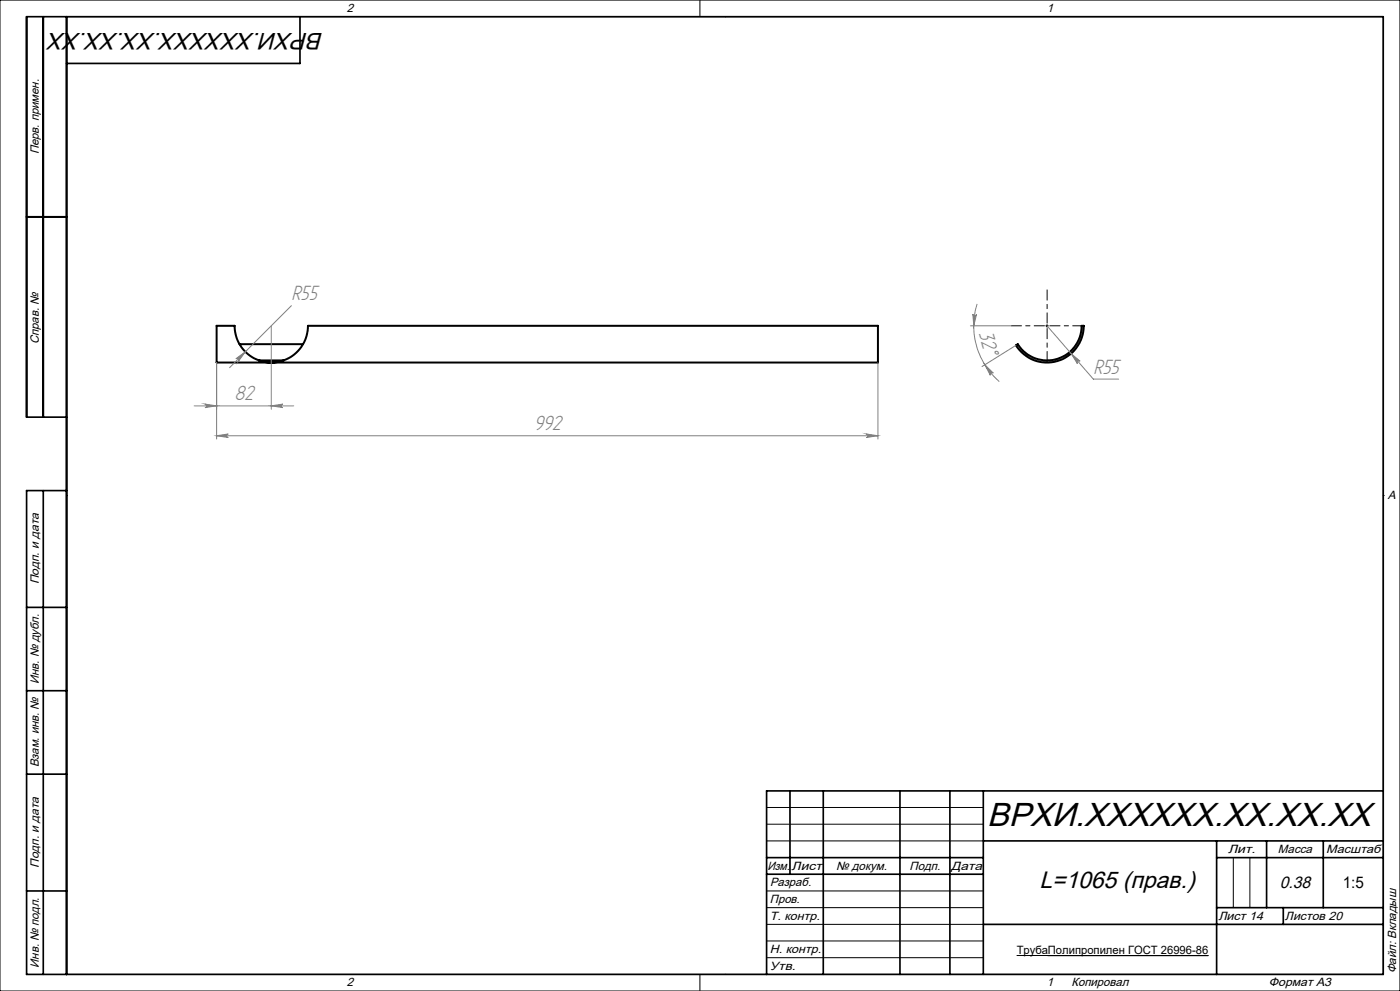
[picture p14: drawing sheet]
<svg xmlns="http://www.w3.org/2000/svg" width="420mm" height="297mm" viewBox="0 0 420 297" stroke-linecap="round" stroke-linejoin="round" font-family="sans-serif">
<defs><g id="words">
<text font-size="10" x="296.1" y="247.6">ВРХИ.XXXXXX.XX.XX.XX</text>
<g font-size="7.1">
<text x="97.1" y="9.8" transform="rotate(-180 97.1 9.8)">ВРХИ.XXXXXX.XX.XX.XX</text>
<text x="311.8" y="266.1">L=1065 (прав.)</text>
</g>
<g font-size="6.9" fill="#808080">
<text x="87.5" y="89.9">R55</text>
<text x="293.6" y="99.9" transform="rotate(74 293.6 99.9)">32°</text>
<text x="328" y="112">R55</text>
<text x="70.5" y="120">82</text>
<text x="160.1" y="128.9">992</text>
</g>
<text font-size="5" x="383.9" y="266.1">0.38</text>
<text font-size="4.8" x="402.8" y="266.1">1:5</text>
<g font-size="3.6">
<text x="104" y="3.6">2</text>
<text x="314" y="3.6">1</text>
<text x="11.6" y="46.3" transform="rotate(-90 11.6 46.3)">Перв. примен.</text>
<text x="11.6" y="103.2" transform="rotate(-90 11.6 103.2)">Справ. №</text>
<text x="416.4" y="149.6">A</text>
<text x="11.6" y="175.1" transform="rotate(-90 11.6 175.1)">Подп. и дата</text>
<text x="11.6" y="205" transform="rotate(-90 11.6 205)">Инв. № дубл.</text>
<text x="11.6" y="230" transform="rotate(-90 11.6 230)">Взам. инв. №</text>
<text x="368.4" y="255.6">Лит.</text>
<text x="383.4" y="255.6">Масса</text>
<text x="397.8" y="255.6">Масштаб</text>
<text x="11.6" y="260.1" transform="rotate(-90 11.6 260.1)">Подп. и дата</text>
<text x="230.2" y="260.6">Изм.</text>
<text x="237.5" y="260.6">Лист</text>
<text x="250.9" y="260.6">№ докум.</text>
<text x="272.9" y="260.6">Подп.</text>
<text x="285.4" y="260.6">Дата</text>
<text x="231" y="265.6">Разраб.</text>
<text x="231" y="275.6">Т. контр.</text>
<text x="231" y="270.6">Пров.</text>
<text x="365.5" y="275.6">Лист 14</text>
<text x="385.5" y="275.6">Листов 20</text>
<text x="231" y="285.6">Н. контр.</text>
<text x="11.6" y="290" transform="rotate(-90 11.6 290)">Инв. № подл.</text>
<text x="231" y="290.6">Утв.</text>
<text x="418.9" y="291.8" transform="rotate(-90 418.9 291.8)">Файл: Вкладыш</text>
<text x="104" y="295.6">2</text>
<text x="314" y="295.6">1</text>
<text x="321.5" y="295.6">Копировал</text>
<text x="380.7" y="295.6">Формат А3</text>
</g>
<text font-size="3.4" x="305" y="286">ТрубаПолипропилен ГОСТ 26996-86</text>
</g></defs>
<path d="M8 65h12M65 97.6h5.4a11 11 0 0 0 11 11.1 11 11 0 0 0 11-11.1h171v11.1h-198.4zM71.9 103.1h19M77.7 108h7.4M304.8 103.5l.5-.4a10.4 10.4 0 0 0 11.7 4.5 10.4 10.4 0 0 0 7.5-10h.6a11 11 0 0 1-7.9 10.6 11 11 0 0 1-12.4-4.7z" fill="none" stroke="#000" stroke-width=".6"/>
<g fill="none" stroke="#000" stroke-width=".3">
<path d="M0 0h420v297h-420zM20 5h395v287h-395zM210 0v5M217.5 5h.1M313.7 97.6h.8M314.1 97.3v.8M20 148.5h.1M415 148.5h.1M230 242h65M230 247h65M230 252h65M370 257v15"/>
<path d="M375 257v15M230 267h65M230 272h65M230 277h65M210 292v5M217.5 292h.1M230 282h65M230 287h65M305 286.4h57.5M314.4 286.4h48.1"/>
</g>
<g fill="none" stroke="#808080" stroke-width=".3">
<path d="M81.4 97.7v25M87.4 91.6l-18.5 18.6M291.1 97.6h12.3M291.9 94.1a.55 .55 0 0 0 .4 .6 .55 .55 0 0 0 .6-.5l-.8 3.4zM293.1 91.1a22.1 22.1 0 0 0 6.7 23.3M314.1 97.6l13.9 16h7.6M65 108.7v22.9M70.8 107.5l2.8-2.1-2.1 2.9a.54 .54 0 0 0 0-.7 .54 .54 0 0 0-.7-.1zM263.4 108.7v22.9M295.5 109.3l2.5 2.5a.54 .54 0 0 0-.7-.1 .54 .54 0 0 0-.2 .8zM304.8 103.5l-10.2 6.4M321.3 106l2.7 2.3a.54 .54 0 0 0-.7-.1 .54 .54 0 0 0-.1 .8z"/>
<path d="M58.2 121.6h29.9M61.5 121.1l3.5 .5-3.5 .6a.53 .53 0 0 0 .5-.6 .53 .53 0 0 0-.5-.5zM65 130.6h198.4M65 130.6l3.5-.5a.53 .53 0 0 0-.5 .5 .53 .53 0 0 0 .5 .5zM81.4 121.6l3.5-.5a.53 .53 0 0 0-.5 .5 .53 .53 0 0 0 .5 .6zM259.9 130.1l3.5 .5-3.5 .5a.53 .53 0 0 0 .5-.5 .53 .53 0 0 0-.5-.5z"/>
</g>
<path d="M313.3 97.6h-9.9M314.1 96.8v-9.9M314.1 98.4v10M314.9 97.6h10" fill="none" stroke="#000" stroke-width=".3" stroke-dasharray="15.2 1.3 1.3 1.3" stroke-dashoffset="12.2"/>
<g fill="none" stroke="#000" stroke-width=".5">
<path d="M13 5v120M20 5v287M90 5v14h-70M8 65h12M20 125h-12v-120h407v287h-407v-145h12M13 147v145M8 182h12M8 207h12M8 232h12M237 237v25M247 237v55M270 237v55"/>
<path d="M285 237v55M295 237v55M415 237h-185v55M230 257h65M295 252h120M365 252v40M365 257h50M380 252v20M397 252v20M8 267h12M230 262h65M295 277h120"/>
<path d="M365 272h50M385 272v5"/>
</g>
<g fill="#808080">
<path d="M70.8 107.5a.54 .54 0 0 1 .7 .1 .54 .54 0 0 1 0 .7l2.1-2.9zM321.3 106l1.9 3a.54 .54 0 0 1 .1-.8 .54 .54 0 0 1 .7 .1z"/>
<path d="M291.9 94.1a.55 .55 0 0 0 .4 .6 .55 .55 0 0 0 .6-.5l-.8 3.4zM295.5 109.3l2.5 2.5a.54 .54 0 0 0-.7-.1 .54 .54 0 0 0-.2 .8z"/>
<path d="M61.5 121.1l3.5 .5-3.5 .6a.53 .53 0 0 0 .5-.6 .53 .53 0 0 0-.5-.5zM81.4 121.6l3.5-.5a.53 .53 0 0 0-.5 .5 .53 .53 0 0 0 .5 .6zM65 130.6l3.5-.5a.53 .53 0 0 0-.5 .5 .53 .53 0 0 0 .5 .5zM259.9 130.1l3.5 .5-3.5 .5a.53 .53 0 0 0 .5-.5 .53 .53 0 0 0-.5-.5z"/>
</g>
<use href="#words"/>
</svg>
